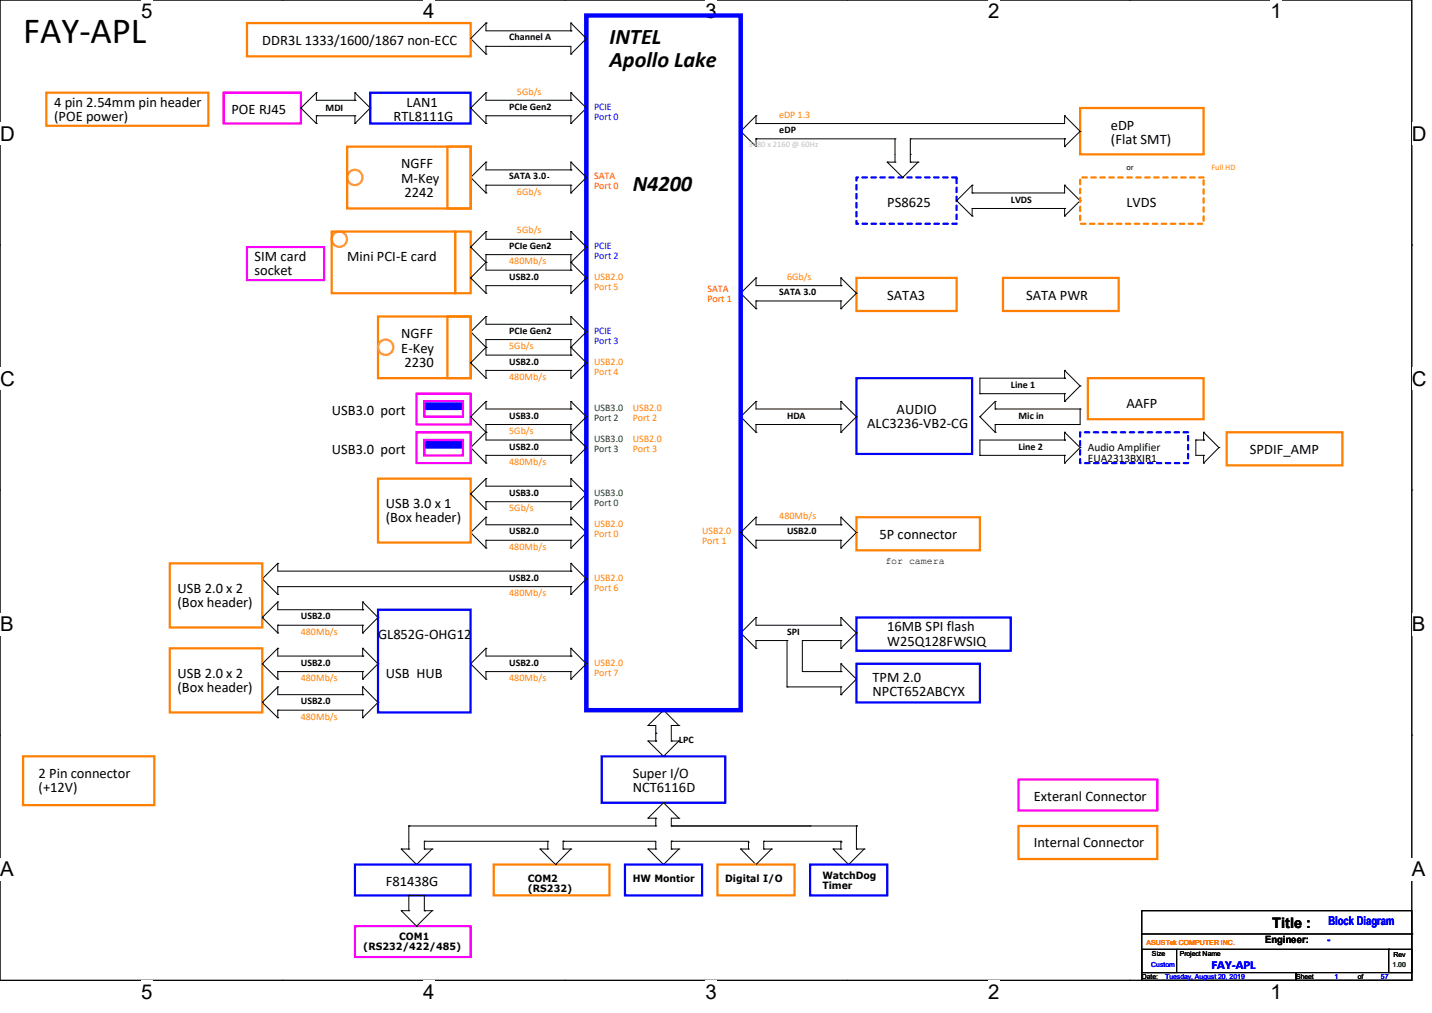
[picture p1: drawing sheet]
<svg xmlns="http://www.w3.org/2000/svg" width="297mm" height="210mm" viewBox="0 0 297 210" stroke-linecap="round" stroke-linejoin="round" font-family="sans-serif">
<defs><g id="words">
<text font-size="7.7" x="4.8" y="8.9">FAY-APL</text>
<g font-size="4.6">
<text x="126.4" y="9.2">INTEL</text>
<text x="126.4" y="13.8">Apollo Lake</text>
<text x="131.2" y="39.6">N4200</text>
</g>
<g font-size="4.2">
<text x="29.3" y="3.8">5</text>
<text x="87.8" y="3.8">4</text>
<text x="146.3" y="3.8">3</text>
<text x="204.9" y="3.8">2</text>
<text x="263.5" y="3.8">1</text>
<text x="0" y="29.2">D</text>
<text x="292.8" y="29.2">D</text>
<text x="0" y="80">C</text>
<text x="292.8" y="80">C</text>
<text x="0" y="130.8">B</text>
<text x="292.8" y="130.8">B</text>
<text x="0" y="181.6">A</text>
<text x="292.8" y="181.6">A</text>
<text x="29.3" y="207.1">5</text>
<text x="87.8" y="207.1">4</text>
<text x="146.3" y="207.1">3</text>
<text x="204.9" y="207.1">2</text>
<text x="263.5" y="207.1">1</text>
</g>
<g font-size="3">
<text x="54.4" y="9.3">DDR3L 1333/1600/1867 non-ECC</text>
<text x="11.2" y="22.1">4 pin 2.54mm pin header</text>
<text x="48" y="23.7">POE RJ45</text>
<text x="84.3" y="22.1">LAN1</text>
<text x="11.2" y="25.1">(POE power)</text>
<text x="81.6" y="25.1">RTL8111G</text>
<text x="230.4" y="26.9">eDP</text>
<text x="230.4" y="29.9">(Flat SMT)</text>
<text x="83.2" y="34.9">NGFF</text>
<text x="83.2" y="37.9">M-Key</text>
<text x="83.9" y="40.9">2242</text>
<text x="184" y="42.9">PS8625</text>
<text x="233.6" y="42.9">LVDS</text>
<text x="52.8" y="54.1">SIM card</text>
<text x="52.8" y="57.1">socket</text>
<text x="72" y="54.1">Mini PCI-E card</text>
<text x="184" y="62.1">SATA3</text>
<text x="212.8" y="62.1">SATA PWR</text>
<text x="83.2" y="70.1">NGFF</text>
<text x="83.2" y="73.1">E-Key</text>
<text x="83.9" y="76.1">2230</text>
<text x="68.8" y="86.1">USB3.0 port</text>
<text x="179.9" y="88.8">ALC3236-VB2-CG</text>
<text x="186" y="85.8">AUDIO</text>
<text x="233.6" y="84.5">AAFP</text>
<text x="68.8" y="94.1">USB3.0 port</text>
<text x="259.2" y="94.1">SPDIF_AMP</text>
<text x="80" y="105.3">USB 3.0 x 1</text>
<text x="80" y="108.3">(Box header)</text>
<text x="182.4" y="111.7">5P connector</text>
<text x="36.8" y="122.9">USB 2.0 x 2</text>
<text x="36.8" y="125.9">(Box header)</text>
<text x="184" y="130.9">16MB SPI flash</text>
<text x="78.4" y="132.5">GL852G-OHG12</text>
<text x="184" y="133.9">W25Q128FWSIQ</text>
<text x="36.8" y="140.5">USB 2.0 x 2</text>
<text x="36.8" y="143.5">(Box header)</text>
<text x="80" y="140.5">USB HUB</text>
<text x="181" y="141.3">TPM 2.0</text>
<text x="181" y="144.3">NPCT652ABCYX</text>
<text x="8" y="161.3">2 Pin connector</text>
<text x="131.2" y="161.3">Super I/O</text>
<text x="8" y="164.3">(+12V)</text>
<text x="131.2" y="164.3">NCT6116D</text>
<text x="214.4" y="166.1">Exteranl Connector</text>
<text x="214.4" y="175.7">Internal Connector</text>
<text x="80" y="183.7">F81438G</text>
<text x="263.9" y="192.4">Title :</text>
</g>
<g font-size="2.5" fill="#00f">
<text x="275.5" y="191.7">Block Diagram</text>
<text x="251.2" y="200.8">FAY-APL</text>
</g>
<g font-size="2.4">
<text x="225.6" y="93.5">Audio Amplifier</text>
<text x="225.6" y="95.8">EUA2313BXIR1</text>
</g>
<g font-size="2.1">
<text x="105.6" y="8.4">Channel A</text>
<text x="67.5" y="23.1">MDI</text>
<text x="105.6" y="22.8">PCIe Gen2</text>
<text x="161.6" y="27.6">eDP</text>
<text x="105.6" y="37.2">SATA 3.0</text>
<text x="209.6" y="42">LVDS</text>
<text x="105.6" y="51.6">PCIe Gen2</text>
<text x="105.6" y="58">USB2.0</text>
<text x="161.6" y="61.2">SATA 3.0</text>
<text x="105.6" y="69.2">PCIe Gen2</text>
<text x="105.6" y="75.6">USB2.0</text>
<text x="209.6" y="80.4">Line 1</text>
<text x="105.6" y="86.8">USB3.0</text>
<text x="163.2" y="86.8">HDA</text>
<text x="211.2" y="86.8">Mic in</text>
<text x="105.6" y="93.2">USB2.0</text>
<text x="211.2" y="93.2">Line 2</text>
<text x="105.6" y="102.8">USB3.0</text>
<text x="105.6" y="110.8">USB2.0</text>
<text x="163.2" y="110.8">USB2.0</text>
<text x="183.6" y="116.8">for camera</text>
<text x="105.6" y="120.4">USB2.0</text>
<text x="62.4" y="128.4">USB2.0</text>
<text x="163.2" y="131.6">SPI</text>
<text x="62.4" y="138">USB2.0</text>
<text x="105.6" y="138">USB2.0</text>
<text x="62.4" y="146">USB2.0</text>
<text x="140.8" y="154">LPC</text>
<text x="109.5" y="182.8">COM2</text>
<text x="109.5" y="184.8">(RS232)</text>
<text x="131.2" y="182.9">HW Montior</text>
<text x="150.4" y="182.9">Digital I/O</text>
<text x="170.6" y="182.2">WatchDog</text>
<text x="170.6" y="184.3">Timer</text>
<text x="75.4" y="197">(RS232/422/485)</text>
<text x="82.8" y="194.9">COM1</text>
<text x="262.4" y="195.5">Engineer:</text>
</g>
<g font-size="2.1" fill="#ff8000">
<text x="107.2" y="19.6">5Gb/s</text>
<text x="161.6" y="24.4">eDP 1.3</text>
<text x="107.2" y="40.4">6Gb/s</text>
<text x="107.2" y="48.4">5Gb/s</text>
<text x="105.6" y="54.8">480Mb/s</text>
<text x="123.2" y="58">USB2.0</text>
<text x="163.2" y="58">6Gb/s</text>
<text x="123.2" y="60.1">Port 5</text>
<text x="105.6" y="72.4">5Gb/s</text>
<text x="123.2" y="75.6">USB2.0</text>
<text x="123.2" y="77.7">Port 4</text>
<text x="105.6" y="78.8">480Mb/s</text>
<text x="131.2" y="85.2">USB2.0</text>
<text x="131.2" y="87.3">Port 2</text>
<text x="105.6" y="90">5Gb/s</text>
<text x="131.2" y="91.6">USB2.0</text>
<text x="131.2" y="93.7">Port 3</text>
<text x="105.6" y="96.4">480Mb/s</text>
<text x="105.6" y="106">5Gb/s</text>
<text x="161.6" y="107.6">480Mb/s</text>
<text x="123.2" y="109.2">USB2.0</text>
<text x="123.2" y="111.3">Port 0</text>
<text x="145.6" y="110.8">USB2.0</text>
<text x="145.6" y="112.9">Port 1</text>
<text x="105.6" y="114">480Mb/s</text>
<text x="105.6" y="123.6">480Mb/s</text>
<text x="123.2" y="120.4">USB2.0</text>
<text x="123.2" y="122.5">Port 6</text>
<text x="62.4" y="131.6">480Mb/s</text>
<text x="62.4" y="141.2">480Mb/s</text>
<text x="105.6" y="141.2">480Mb/s</text>
<text x="123.2" y="138">USB2.0</text>
<text x="123.2" y="140.1">Port 7</text>
<text x="62.4" y="149.2">480Mb/s</text>
</g>
<g font-size="2.1" fill="#00f">
<text x="123.2" y="22.8">PCIE</text>
<text x="123.2" y="24.8">Port 0</text>
<text x="123.2" y="51.6">PCIE</text>
<text x="123.2" y="53.7">Port 2</text>
<text x="123.2" y="69.2">PCIE</text>
<text x="123.2" y="71.3">Port 3</text>
<text x="275.3" y="195.5">-</text>
</g>
<g font-size="2.1" fill="#f00">
<text x="123.2" y="37.2">SATA</text>
<text x="123.2" y="39.3">Port 0</text>
<text x="146.7" y="60.5">SATA</text>
<text x="146.7" y="62.6">Port 1</text>
</g>
<g font-size="2.1" fill="#008000">
<text x="123.2" y="85.2">USB3.0</text>
<text x="123.2" y="87.3">Port 2</text>
<text x="123.2" y="91.6">USB3.0</text>
<text x="123.2" y="93.7">Port 3</text>
<text x="123.2" y="102.8">USB3.0</text>
<text x="123.2" y="104.9">Port 0</text>
</g>
<text font-size="1.7" fill="#c0c0c0" x="155.2" y="30.4">3480 x 2160 @ 60Hz</text>
<text font-size="1.7" x="233.6" y="35.3">or</text>
<text font-size="1.7" fill="#ff8000" x="251.2" y="35.3">Full HD</text>
<text font-size="1.4" fill="#f00" x="237.8" y="195.9">ASUSTek COMPUTER INC.</text>
<g font-size="1.4">
<text x="236.8" y="203">Date:</text>
<text x="238.9" y="198.2">Size</text>
<text x="244.7" y="198.2">Project Name</text>
<text x="268.8" y="203">Sheet</text>
<text x="281.6" y="203">of</text>
<text x="289" y="198.3">Rev</text>
</g>
<g font-size="1.4" fill="#00f">
<text x="238.8" y="200.4">Custom</text>
<text x="241.6" y="203">Tuesday, August 20, 2019</text>
<text x="276.8" y="203">1</text>
<text x="286.4" y="203">57</text>
</g>
<text font-size="1.4" fill="#008000" x="288.8" y="200.6">1.00</text>
</g></defs>
<path d="M0 0h292.8v203.2h-292.8z" fill="none" stroke="#000" stroke-width=".21"/>
<g fill="#fff">
<path d="M29.3 0h2.3v4.7h-2.3z"/>
<path d="M29.3 203.2h2.3v4.8h-2.3z"/>
</g>
<path d="M58.5 0h.1M58.5 203.2h.1" fill="none" stroke="#000" stroke-width=".21"/>
<g fill="#fff">
<path d="M87.8 0h2.4v4.7h-2.4z"/>
<path d="M87.8 203.2h2.4v4.8h-2.4z"/>
</g>
<path d="M117.1 0h.1M117.1 203.2h.1" fill="none" stroke="#000" stroke-width=".21"/>
<g fill="#fff">
<path d="M146.3 0h2.4v4.7h-2.4z"/>
<path d="M146.3 203.2h2.4v4.8h-2.4z"/>
</g>
<path d="M175.7 0h.1M175.7 203.2h.1" fill="none" stroke="#000" stroke-width=".21"/>
<g fill="#fff">
<path d="M204.9 0h2.4v4.7h-2.4z"/>
<path d="M204.9 203.2h2.4v4.8h-2.4z"/>
</g>
<path d="M234.2 0h.1M234.2 203.2h.1" fill="none" stroke="#000" stroke-width=".21"/>
<g fill="#fff">
<path d="M263.5 0h2.4v4.7h-2.4z"/>
<path d="M263.5 203.2h2.4v4.8h-2.4z"/>
<path d="M0 25.4h3v4.7h-3z"/>
<path d="M292.8 25.4h3.1v4.7h-3.1z"/>
<path d="M0 76.2h3v4.7h-3z"/>
<path d="M292.8 76.2h3.1v4.7h-3.1z"/>
</g>
<path d="M0 50.8h.1M292.8 50.8h.1" fill="none" stroke="#000" stroke-width=".21"/>
<g fill="#fff">
<path d="M0 127h2.8v4.7h-2.8z"/>
<path d="M292.8 127h2.9v4.7h-2.9z"/>
</g>
<path d="M0 101.6h.1M292.8 101.6h.1" fill="none" stroke="#000" stroke-width=".21"/>
<g fill="#fff">
<path d="M0 177.8h2.8v4.7h-2.8z"/>
<path d="M292.7 177.8h3v4.7h-3z"/>
</g>
<g fill="none" stroke="#000" stroke-width=".21">
<path d="M65.6 19.2h.1M65.6 19.2v1.6h8M65.6 19.2l-3.2 3.2M73.6 19.2h.1M73.6 19.2v1.6M73.6 19.2l3.2 3.2M100.8 19.2h.1M100.8 11.2h.1M100.8 4.8h.1M100.8 9.6h.1M100.8 19.2v1.6h17.6M100.8 4.8v1.6h17.6"/>
<path d="M100.8 9.6v1.6M100.8 9.6h17.6v1.6M100.8 4.8l-3.2 3.2 3.2 3.2M100.8 19.2l-3.2 3.2M118.4 6.4h.1M118.4 11.2h.1M118.4 19.2h.1M118.4 4.8h.1M118.4 4.8v1.6M118.4 19.2v1.6M118.4 19.2l3.2 3.2M118.4 4.8l3.2 3.2"/>
<path d="M121.6 8h.1M121.6 8l-3.2 3.2M62.4 22.4h.1M62.4 22.4l3.2 3.2M65.6 24h.1M65.6 25.6h.1M65.6 24v1.6M65.6 24h8M73.6 25.6h.1M73.6 20.8h.1M73.6 24h.1M73.6 24v1.6"/>
<path d="M76.8 22.4h.1M76.8 22.4l-3.2 3.2M97.6 22.4h.1M97.6 36.8h.1M97.6 36.8l3.2 3.2M97.6 22.4l3.2 3.2M100.8 24h.1M100.8 38.4h.1M100.8 25.6h.1M100.8 33.6h.1M100.8 24h17.6M100.8 24v1.6"/>
<path d="M100.8 33.6v1.6h17.6M100.8 38.4v1.6M100.8 38.4h17.6M100.8 33.6l-3.2 3.2M113.6 36.8h.1M118.4 35.2h.1M118.4 25.6h.1M118.4 24h.1M118.4 38.4h.1M118.4 20.8h.1M118.4 33.6h.1M118.4 24v1.6"/>
<path d="M118.4 33.6v1.6M118.4 38.4v1.6M118.4 33.6l3.2 3.2M121.6 22.4h.1M121.6 36.8h.1M121.6 22.4l-3.2 3.2M121.6 36.8l-3.2 3.2M153.6 27.2h.1M153.6 27.2l3.2 3.2v-1.6M156.8 25.6h.1M156.8 24h.1M156.8 28.8h.1"/>
<path d="M156.8 24v1.6M156.8 24l-3.2 3.2M156.8 28.8h28.8M184 33.6h.1M184 33.6h1.6M184 33.6l3.2 3.2M185.6 33.6h.1M185.6 28.8h.1M185.6 28.8v4.8M187.2 36.8h.1M188.8 33.6h.1M188.8 32h.1"/>
<path d="M188.8 28.8h.1M188.8 28.8h32M188.8 33.6h1.6M188.8 28.8v4.8M190.4 33.6h.1M190.4 33.6l-3.2 3.2M201.6 38.4h.1M201.6 38.4v1.6M201.6 38.4l-3.2 3.2M220.8 30.4h.1M220.8 24h.1M220.8 28.8h.1"/>
<path d="M220.8 38.4h.1M220.8 24v1.6h-64M220.8 24l3.2 3.2M220.8 28.8v1.6M220.8 38.4v1.6h-19.2M220.8 38.4l3.2 3.2M224 27.2h.1M224 27.2l-3.2 3.2M97.6 51.2h.1M97.6 57.6h.1M97.6 51.2l3.2 3.2M97.6 57.6l3.2 3.2"/>
<path d="M100.8 40h.1M100.8 54.4h.1M100.8 48h.1M100.8 52.8h.1M100.8 59.2h.1M100.8 48v1.6h17.6M100.8 52.8v3.2h17.6M100.8 59.2v1.6M100.8 59.2h17.6M100.8 52.8h17.6M100.8 48l-3.2 3.2M100.8 54.4l-3.2 3.2"/>
<path d="M113.6 51.2h.1M118.4 40h.1M118.4 48h.1M118.4 54.4h.1M118.4 52.8h.1M118.4 49.6h.1M118.4 59.2h.1M118.4 56h.1M118.4 48v1.6M118.4 52.8v3.2M118.4 59.2v1.6M118.4 48l3.2 3.2"/>
<path d="M118.4 54.4l3.2 3.2M121.6 51.2h.1M121.6 57.6h.1M121.6 51.2l-3.2 3.2M121.6 57.6l-3.2 3.2M156.8 57.6h.1M156.8 57.6l-3.2 3.2M156.8 57.6v1.6h17.6M174.4 59.2h.1M174.4 57.6h.1M174.4 57.6v1.6M174.4 57.6l3.2 3.2"/>
<path d="M198.4 41.6h.1M198.4 41.6l3.2 3.2M201.6 40h.1M201.6 43.2h.1M201.6 44.8h.1M201.6 43.2h19.2M201.6 43.2v1.6M220.8 44.8h.1M220.8 43.2h.1M220.8 43.2v1.6M224 41.6h.1M224 41.6l-3.2 3.2"/>
<path d="M97.6 68.8h.1M97.6 75.2h.1M97.6 68.8l3.2 3.2M97.6 75.2l3.2 3.2M100.8 65.6h.1M100.8 72h.1M100.8 70.4h.1M100.8 78.4h.1M100.8 76.8h.1M100.8 60.8h.1M100.8 65.6v1.6h17.6M100.8 70.4v3.2h17.6"/>
<path d="M100.8 76.8v1.6M100.8 65.6l-3.2 3.2M100.8 70.4h17.6M100.8 72l-3.2 3.2M100.8 76.8h17.6M118.4 65.6h.1M118.4 70.4h.1M118.4 67.2h.1M118.4 72h.1M118.4 78.4h.1M118.4 73.6h.1M118.4 76.8h.1"/>
<path d="M118.4 60.8h.1M118.4 65.6v1.6M118.4 70.4v3.2M118.4 76.8v1.6M118.4 65.6l3.2 3.2M118.4 72l3.2 3.2M121.6 68.8h.1M121.6 75.2h.1M121.6 68.8l-3.2 3.2M121.6 75.2l-3.2 3.2M153.6 60.8h.1M153.6 60.8l3.2 3.2"/>
<path d="M156.8 64h.1M156.8 62.4h.1M156.8 62.4v1.6M156.8 62.4h17.6M174.4 64h.1M174.4 62.4h.1M174.4 62.4v1.6M177.6 60.8h.1M177.6 60.8l-3.2 3.2M220.8 78.4h.1M220.8 76.8h.1M220.8 76.8v1.6"/>
<path d="M220.8 78.4h-17.6v3.2M220.8 76.8l3.2 3.2M97.6 92.8h.1M97.6 86.4h.1M97.6 92.8l3.2 3.2M97.6 86.4l3.2 3.2M100.8 99.2h.1M100.8 94.4h.1M100.8 89.6h.1M100.8 96h.1M100.8 83.2h.1M100.8 88h.1"/>
<path d="M100.8 83.2v1.6h17.6M100.8 88v3.2h17.6M100.8 94.4v1.6M100.8 99.2v1.6h17.6M100.8 88h17.6M100.8 99.2l-3.2 3.2M100.8 94.4h17.6M100.8 89.6l-3.2 3.2M100.8 83.2l-3.2 3.2M118.4 99.2h.1M118.4 94.4h.1M118.4 91.2h.1"/>
<path d="M118.4 96h.1M118.4 89.6h.1M118.4 88h.1M118.4 84.8h.1M118.4 83.2h.1M118.4 83.2v1.6M118.4 88v3.2M118.4 94.4v1.6M118.4 99.2v1.6M118.4 99.2l3.2 3.2M118.4 89.6l3.2 3.2M118.4 83.2l3.2 3.2"/>
<path d="M121.6 92.8h.1M121.6 86.4h.1M121.6 92.8l-3.2 3.2M121.6 86.4l-3.2 3.2M153.6 86.4h.1M153.6 86.4l3.2 3.2M156.8 89.6h.1M156.8 88h.1M156.8 83.2h.1M156.8 83.2v1.6h17.6M156.8 88v1.6M156.8 88h17.6"/>
<path d="M156.8 83.2l-3.2 3.2M174.4 88h.1M174.4 84.8h.1M174.4 83.2h.1M174.4 89.6h.1M174.4 83.2v1.6M174.4 88v1.6M174.4 83.2l3.2 3.2M177.6 86.4h.1M177.6 86.4l-3.2 3.2M203.2 81.6h.1M203.2 86.4h.1"/>
<path d="M203.2 94.4h.1M203.2 81.6h17.6M203.2 86.4l3.2 3.2M203.2 94.4h17.6M206.4 88h.1M206.4 84.8h.1M206.4 89.6h.1M206.4 83.2h.1M206.4 83.2v1.6M206.4 88v1.6M206.4 84.8h17.6M206.4 83.2l-3.2 3.2"/>
<path d="M220.8 81.6h.1M220.8 83.2h.1M220.8 89.6h.1M220.8 96h.1M220.8 91.2h.1M220.8 94.4h.1M220.8 81.6v1.6M220.8 89.6v1.6M220.8 94.4v1.6M220.8 91.2h-17.6v3.2M220.8 89.6l3.2 3.2M224 80h.1"/>
<path d="M224 84.8h.1M224 92.8h.1M224 80l-3.2 3.2M224 84.8v3.2h-17.6M224 92.8l-3.2 3.2M248 91.2h.1M248 91.2v3.2h1.6M248 91.2h1.6M249.6 96h.1M249.6 89.6h.1M249.6 94.4h.1M249.6 91.2h.1"/>
<path d="M249.6 89.6v1.6M249.6 94.4v1.6M249.6 89.6l3.2 3.2M252.8 92.8h.1M252.8 92.8l-3.2 3.2M57.6 116.8h.1M57.6 116.8v1.6h60.8M57.6 116.8l-3.2 3.2M97.6 110.4h.1M97.6 102.4h.1M97.6 110.4l3.2 3.2M97.6 102.4l3.2 3.2"/>
<path d="M100.8 107.2h.1M100.8 112h.1M100.8 113.6h.1M100.8 104h.1M100.8 105.6h.1M100.8 112h17.6M100.8 104v1.6M100.8 107.2v1.6h17.6M100.8 112v1.6M100.8 107.2l-3.2 3.2M100.8 104h17.6M118.4 112h.1"/>
<path d="M118.4 108.8h.1M118.4 107.2h.1M118.4 113.6h.1M118.4 104h.1M118.4 100.8h.1M118.4 105.6h.1M118.4 116.8h.1M118.4 118.4h.1M118.4 104v1.6M118.4 107.2v1.6M118.4 112v1.6M118.4 116.8v1.6"/>
<path d="M118.4 107.2l3.2 3.2M118.4 116.8l3.2 3.2M121.6 110.4h.1M121.6 102.4h.1M121.6 110.4l-3.2 3.2M121.6 102.4l-3.2 3.2M153.6 110.4h.1M153.6 110.4l3.2 3.2M156.8 107.2h.1M156.8 113.6h.1M156.8 112h.1M156.8 107.2v1.6h17.6"/>
<path d="M156.8 112v1.6M156.8 112h17.6M156.8 107.2l-3.2 3.2M174.4 108.8h.1M174.4 112h.1M174.4 107.2h.1M174.4 113.6h.1M174.4 107.2v1.6M174.4 112v1.6M174.4 107.2l3.2 3.2M177.6 110.4h.1M177.6 110.4l-3.2 3.2"/>
<path d="M54.4 120h.1M54.4 128h.1M54.4 137.6h.1M54.4 120l3.2 3.2M54.4 128l3.2 3.2M54.4 137.6l3.2 3.2M57.6 123.2h.1M57.6 121.6h.1M57.6 131.2h.1M57.6 124.8h.1M57.6 129.6h.1M57.6 134.4h.1"/>
<path d="M57.6 139.2h.1M57.6 139.2h17.6M57.6 129.6h17.6M57.6 121.6h60.8M57.6 121.6v1.6M57.6 124.8v1.6h17.6M57.6 129.6v1.6M57.6 134.4v1.6h17.6M57.6 139.2v1.6M57.6 124.8l-3.2 3.2M57.6 134.4l-3.2 3.2M75.2 129.6h.1"/>
<path d="M75.2 126.4h.1M75.2 124.8h.1M75.2 131.2h.1M75.2 139.2h.1M75.2 136h.1M75.2 134.4h.1M75.2 124.8v1.6M75.2 129.6v1.6M75.2 134.4v1.6M75.2 139.2v1.6M75.2 124.8l3.2 3.2M75.2 134.4l3.2 3.2"/>
<path d="M78.4 128h.1M78.4 137.6h.1M78.4 128l-3.2 3.2M78.4 137.6l-3.2 3.2M97.6 137.6h.1M97.6 137.6l3.2 3.2M100.8 134.4h.1M100.8 139.2h.1M100.8 139.2h17.6M100.8 134.4v1.6h17.6M100.8 139.2v1.6M100.8 134.4l-3.2 3.2"/>
<path d="M118.4 121.6h.1M118.4 123.2h.1M118.4 139.2h.1M118.4 136h.1M118.4 134.4h.1M118.4 121.6v1.6M118.4 134.4v1.6M118.4 139.2v1.6M118.4 134.4l3.2 3.2M121.6 120h.1M121.6 137.6h.1M121.6 120l-3.2 3.2"/>
<path d="M121.6 137.6l-3.2 3.2M153.6 131.2h.1M153.6 131.2l3.2 3.2M156.8 134.4h.1M156.8 132.8h.1M156.8 128h.1M156.8 128v1.6h17.6M156.8 132.8v1.6M156.8 132.8h6.4M156.8 128l-3.2 3.2M163.2 132.8h.1M163.2 132.8v9.6"/>
<path d="M166.4 132.8h.1M166.4 132.8v6.4h8M166.4 132.8h8M174.4 137.6h.1M174.4 139.2h.1M174.4 128h.1M174.4 129.6h.1M174.4 134.4h.1M174.4 132.8h.1M174.4 137.6l3.2 3.2-3.2 3.2M174.4 128v1.6M174.4 132.8v1.6"/>
<path d="M174.4 137.6v1.6M174.4 128l3.2 3.2M177.6 131.2h.1M177.6 131.2l-3.2 3.2M0 152.4h.1M54.4 145.6h.1M54.4 145.6l3.2 3.2M57.6 140.8h.1M57.6 148.8h.1M57.6 142.4h.1M57.6 147.2h.1M57.6 142.4v1.6h17.6"/>
<path d="M57.6 147.2v1.6M57.6 142.4l-3.2 3.2M57.6 147.2h17.6M75.2 140.8h.1M75.2 147.2h.1M75.2 144h.1M75.2 142.4h.1M75.2 148.8h.1M75.2 142.4v1.6M75.2 147.2v1.6M75.2 142.4l3.2 3.2M78.4 145.6h.1"/>
<path d="M78.4 145.6l-3.2 3.2M100.8 140.8h.1M118.4 140.8h.1M134.4 153.6h.1M134.4 150.4h.1M134.4 153.6l3.2 3.2M134.4 150.4h1.6v3.2M134.4 153.6h1.6M136 152h.1M136 153.6h.1M137.6 156.8h.1M137.6 147.2h.1"/>
<path d="M137.6 147.2l-3.2 3.2M137.6 147.2l3.2 3.2M139.2 150.4h.1M139.2 153.6h.1M139.2 150.4h1.6M139.2 153.6h1.6M139.2 150.4v3.2M140.8 153.6h.1M140.8 150.4h.1M140.8 153.6l-3.2 3.2M163.2 142.4h.1M163.2 142.4h11.2"/>
<path d="M174.4 144h.1M174.4 142.4h.1M174.4 142.4v1.6M292.8 152.4h.1M83.2 176h.1M83.2 176h1.6M83.2 176l3.2 3.2M84.8 176h.1M84.8 171.2h.1M84.8 171.2v4.8M84.8 171.2h51.2M86.4 179.2h.1"/>
<path d="M88 176h.1M88 174.4h.1M88 176h1.6M88 174.4h25.6M88 174.4v1.6M89.6 176h.1M89.6 176l-3.2 3.2M112 176h.1M112 176h1.6M112 176l3.2 3.2M113.6 174.4h.1M113.6 176h.1"/>
<path d="M113.6 174.4v1.6M115.2 179.2h.1M116.8 174.4h.1M116.8 176h.1M116.8 174.4h19.2v1.6M116.8 176h1.6M116.8 174.4v1.6M118.4 176h.1M118.4 176l-3.2 3.2M134.4 176h.1M134.4 169.6h.1M134.4 176h1.6"/>
<path d="M134.4 176l3.2 3.2M134.4 169.6h1.6M136 176h.1M136 169.6h.1M136 171.2h.1M136 169.6v1.6M137.6 179.2h.1M137.6 166.4h.1M137.6 166.4l3.2 3.2M137.6 166.4l-3.2 3.2M139.2 176h.1M139.2 174.4h.1"/>
<path d="M139.2 171.2h.1M139.2 174.4v1.6M139.2 176h1.6M139.2 174.4h16v1.6M139.2 171.2h38.4M140.8 176h.1M140.8 169.6h.1M140.8 169.6h-1.6v1.6M140.8 176l-3.2 3.2M153.6 176h.1M153.6 176h1.6M153.6 176l3.2 3.2"/>
<path d="M155.2 174.6h.1M155.2 176h.1M156.8 179.2h.1M158.4 174.4h.1M158.4 176h.1M158.4 176h1.6M158.4 174.4h16M158.4 174.4v1.6M160 176h.1M160 176l-3.2 3.2M168 171.2h.1M172.8 176h.1"/>
<path d="M172.8 176h1.6M172.8 176l3.2 3.2M174.4 174.4h.1M174.4 174.6h.1M174.4 176h.1M174.4 174.4v1.6M176 179.2h.1M177.6 171.2h.1M177.6 176h.1M177.6 176h1.6M177.6 171.2v4.8M179.2 176h.1"/>
<path d="M179.2 176l-3.2 3.2M83.2 188.8h.1M83.2 188.8l3.2 3.2M83.2 188.8h1.6M84.8 185.6h.1M84.8 188.8h.1M84.8 185.6v3.2M84.8 185.6h3.2v3.2M86.4 192h.1M88 188.8h.1M88 188.8h1.6M89.6 188.8h.1"/>
<path d="M89.6 188.8l-3.2 3.2M236.8 188.8h56v12.8h-56zM236.8 196.8h7.3v4.8h-7.3zM236.8 193.6h56M244.2 196.8h43.8M288 196.8h4.8v4.8h-4.8zM288 196.8h.1M292.8 193.6h.1M236.8 201.6h32v1.6h-32zM268.8 201.6h24v1.6h-24z"/>
</g>
<path d="M46.4 19.2h16v6.4h-16zM51.2 51.2h16v6.9h-16zM86.4 81.6h11.2v6.4h-11.2zM86.4 89.6h11.2v6.4h-11.2zM88 83.2h8v3.2h-8zM88 91.2h8v3.2h-8zM211.2 161.6h28.8v6.4h-28.8zM73.6 192h24v6.4h-24z" fill="none" stroke="#f0f" stroke-width=".47"/>
<g fill="none" stroke="#ff8000" stroke-width=".47">
<path d="M9.6 19.2h33.6v6.9h-33.6zM51.2 4.8h46.4v6.9h-46.4zM72 30.4h25.6v12.8h-25.6zM92.8 30.4h4.8v12.8h-4.8zM224 22.4h25.6v9.6h-25.6zM68.8 48h25.6v12.8h-25.6zM94.4 48h3.2v12.8h-3.2zM177.6 57.6h20.8v6.9h-20.8zM208 57.6h24v6.9h-24zM78.4 65.6h19.2v12.8h-19.2zM92.8 65.6h4.8v12.8h-4.8zM225.6 78.4h24v8.5h-24z"/>
<path d="M78.4 99.2h19.2v13.3h-19.2zM254.4 89.6h24v6.9h-24zM35.2 116.8h19.2v13.3h-19.2zM177.6 107.2h25.6v6.9h-25.6zM35.2 134.4h19.2v13.3h-19.2zM4.8 156.8h27.2v10.1h-27.2zM102.4 179.2h24v6.4h-24zM148.8 179.2h16v6.4h-16zM211.2 171.2h28.8v6.9h-28.8z"/>
</g>
<g fill="#00f" stroke="#00f" stroke-width=".47">
<path d="M88 83.2h8v1.6h-8z" fill-rule="evenodd"/>
<path d="M88 91.2h8v1.6h-8z" fill-rule="evenodd"/>
</g>
<path d="M76.8 19.2h20.8v6.4h-20.8zM177.6 78.4h24v15.7h-24zM78.4 126.4h19.2v21.3h-19.2zM177.6 128h32v6.9h-32zM177.6 137.6h25.6v8h-25.6zM124.8 156.8h25.6v9.6h-25.6zM73.6 179.2h24v6.4h-24zM129.6 179.2h16v6.4h-16zM168 179.2h16v6.4h-16z" fill="none" stroke="#00f" stroke-width=".47"/>
<path d="M121.6 3.2h32v144h-32z" fill="none" stroke="#00f" stroke-width=".93"/>
<g fill="none" stroke="#ff8040" stroke-width=".47">
<circle cx="73.6" cy="36.8" r="1.59"/>
<circle cx="70.4" cy="49.6" r="1.59"/>
<circle cx="80" cy="72" r="1.59"/>
</g>
<path d="M224 36.8h25.6v9.6h-25.6z" fill="none" stroke="#ff8000" stroke-width=".47" stroke-dasharray=".9 .9"/>
<path d="M177.6 36.8h20.8v9.6h-20.8zM224 89.6h22.4v6.4h-22.4z" fill="none" stroke="#00f" stroke-width=".47" stroke-dasharray=".9 .9"/>
<use href="#words"/>
</svg>
